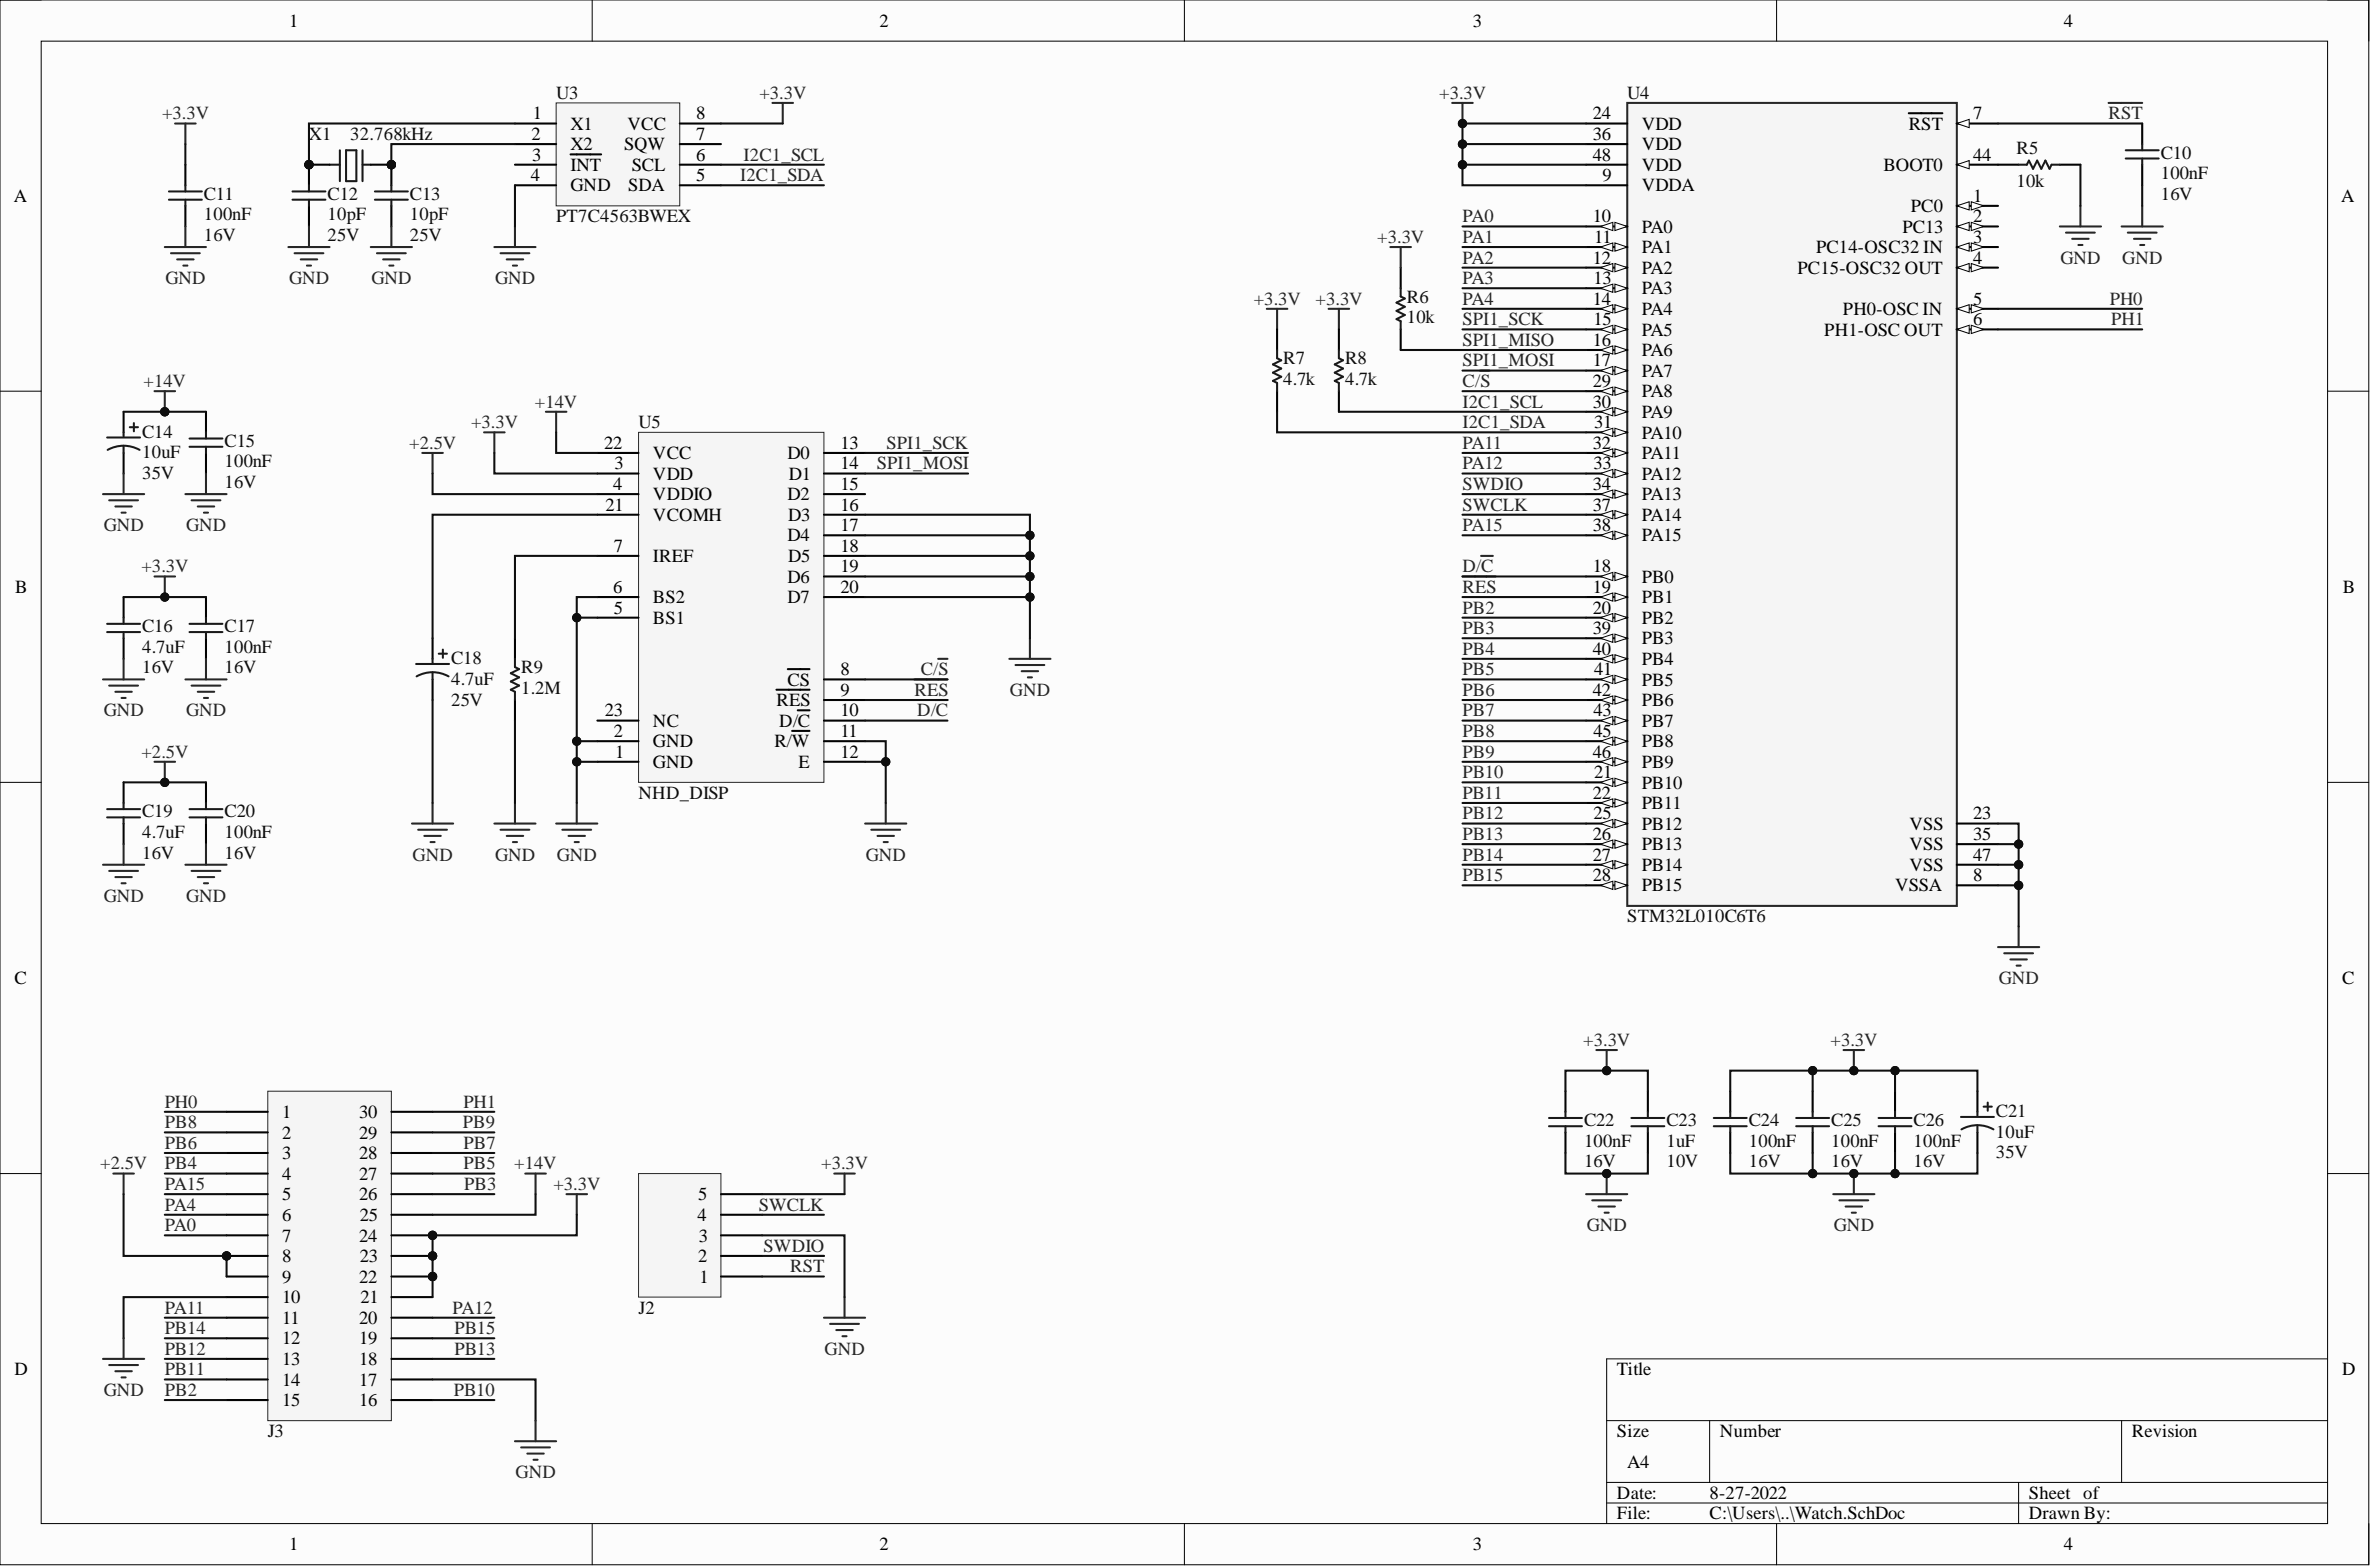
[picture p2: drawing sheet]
<svg xmlns="http://www.w3.org/2000/svg" width="292mm" height="193mm" viewBox="0 0 292 193" stroke-linecap="round" stroke-linejoin="round" font-family="sans-serif">
<defs><g id="words">
<g font-size="2.3">
<text x="35.6" y="3.3">1</text>
<text x="108.4" y="3.3">2</text>
<text x="181.4" y="3.3">3</text>
<text x="254.3" y="3.3">4</text>
<text x="65.5" y="17.2">2</text>
<text x="65.6" y="14.7">1</text>
<text x="70.3" y="16">X1</text>
<text x="77.3" y="16">VCC</text>
<text x="85.8" y="17.2">7</text>
<text x="85.8" y="14.7">8</text>
<text x="196.2" y="14.7">24</text>
<text x="196.2" y="17.2">36</text>
<text x="202.2" y="16">VDD</text>
<text x="235.2" y="16">RST</text>
<text x="243.1" y="14.7">7</text>
<text x="65.4" y="22.3">4</text>
<text x="65.6" y="19.8">3</text>
<text x="70.3" y="18.5">X2</text>
<text x="70.3" y="21">INT</text>
<text x="70.3" y="23.6">GND</text>
<text x="76.9" y="18.5">SQW</text>
<text x="77.4" y="23.6">SDA</text>
<text x="77.8" y="21">SCL</text>
<text x="85.8" y="22.3">5</text>
<text x="85.8" y="19.8">6</text>
<text x="196.2" y="19.8">48</text>
<text x="197.4" y="22.3">9</text>
<text x="202.2" y="18.5">VDD</text>
<text x="202.2" y="21">VDD</text>
<text x="202.2" y="23.6">VDDA</text>
<text x="232" y="21">BOOT0</text>
<text x="243.1" y="19.8">44</text>
<text x="1.7" y="24.8">A</text>
<text x="196.2" y="27.4">10</text>
<text x="196.4" y="29.9">11</text>
<text x="202.2" y="28.6">PA0</text>
<text x="234.4" y="28.6">PC13</text>
<text x="235.4" y="26.1">PC0</text>
<text x="243.1" y="24.8">1</text>
<text x="243.1" y="27.4">2</text>
<text x="243.1" y="29.9">3</text>
<text x="288.4" y="24.8">A</text>
<text x="196.2" y="32.5">12</text>
<text x="196.3" y="35">13</text>
<text x="202.2" y="31.2">PA1</text>
<text x="202.2" y="33.7">PA2</text>
<text x="221.5" y="33.7">PC15-OSC32 OUT</text>
<text x="223.7" y="31.2">PC14-OSC32 IN</text>
<text x="243.1" y="32.5">4</text>
<text x="196.2" y="37.5">14</text>
<text x="196.3" y="40.1">15</text>
<text x="202.2" y="36.3">PA3</text>
<text x="202.2" y="38.8">PA4</text>
<text x="202.2" y="41.3">PA5</text>
<text x="224.7" y="41.3">PH1-OSC OUT</text>
<text x="227" y="38.8">PH0-OSC IN</text>
<text x="243.1" y="37.5">5</text>
<text x="243.1" y="40.1">6</text>
<text x="196.2" y="42.6">16</text>
<text x="196.2" y="45.1">17</text>
<text x="196.2" y="47.7">29</text>
<text x="202.2" y="43.9">PA6</text>
<text x="202.2" y="46.4">PA7</text>
<text x="196.2" y="50.2">30</text>
<text x="196.4" y="52.7">31</text>
<text x="202.2" y="48.9">PA8</text>
<text x="202.2" y="51.5">PA9</text>
<text x="74.4" y="55.3">22</text>
<text x="75.7" y="57.8">3</text>
<text x="80.4" y="59.1">VDD</text>
<text x="80.4" y="56.5">VCC</text>
<text x="97" y="56.5">D0</text>
<text x="97.2" y="59.1">D1</text>
<text x="103.5" y="55.3">13</text>
<text x="103.5" y="57.8">14</text>
<text x="196.2" y="55.3">32</text>
<text x="196.3" y="57.8">33</text>
<text x="202.2" y="54">PA10</text>
<text x="202.2" y="56.5">PA11</text>
<text x="202.2" y="59.1">PA12</text>
<text x="74.6" y="62.9">21</text>
<text x="75.5" y="60.3">4</text>
<text x="80.4" y="61.6">VDDIO</text>
<text x="80.4" y="64.1">VCOMH</text>
<text x="97" y="61.6">D2</text>
<text x="97.1" y="64.1">D3</text>
<text x="103.5" y="60.3">15</text>
<text x="103.5" y="62.9">16</text>
<text x="103.5" y="65.4">17</text>
<text x="196.2" y="60.3">34</text>
<text x="196.2" y="62.9">37</text>
<text x="196.2" y="65.4">38</text>
<text x="202.2" y="61.6">PA13</text>
<text x="202.2" y="64.1">PA14</text>
<text x="75.6" y="67.9">7</text>
<text x="80.4" y="69.2">IREF</text>
<text x="97" y="66.7">D4</text>
<text x="97" y="71.8">D6</text>
<text x="97.1" y="69.2">D5</text>
<text x="103.5" y="67.9">18</text>
<text x="103.5" y="70.5">19</text>
<text x="196.2" y="70.5">18</text>
<text x="202.2" y="66.7">PA15</text>
<text x="202.2" y="71.8">PB0</text>
<text x="1.9" y="73">B</text>
<text x="75.5" y="73">6</text>
<text x="75.6" y="75.6">5</text>
<text x="80.4" y="76.8">BS1</text>
<text x="80.4" y="74.3">BS2</text>
<text x="97" y="74.3">D7</text>
<text x="103.5" y="73">20</text>
<text x="196.2" y="73">19</text>
<text x="196.2" y="75.6">20</text>
<text x="202.2" y="74.3">PB1</text>
<text x="202.2" y="76.8">PB2</text>
<text x="288.6" y="73">B</text>
<text x="103.5" y="83.2">8</text>
<text x="196.2" y="78.1">39</text>
<text x="196.2" y="80.6">40</text>
<text x="196.4" y="83.2">41</text>
<text x="202.2" y="79.4">PB3</text>
<text x="202.2" y="81.9">PB4</text>
<text x="74.5" y="88.2">23</text>
<text x="80.4" y="89.5">NC</text>
<text x="95.7" y="87">RES</text>
<text x="96" y="89.5">D/C</text>
<text x="97" y="84.4">CS</text>
<text x="103.5" y="85.7">9</text>
<text x="103.5" y="88.2">10</text>
<text x="196.2" y="85.7">42</text>
<text x="196.3" y="88.2">43</text>
<text x="202.2" y="84.4">PB5</text>
<text x="202.2" y="87">PB6</text>
<text x="202.2" y="89.5">PB7</text>
<text x="75.6" y="90.8">2</text>
<text x="75.8" y="93.3">1</text>
<text x="80.4" y="94.6">GND</text>
<text x="80.4" y="92">GND</text>
<text x="95.4" y="92">R/W</text>
<text x="98.4" y="94.6">E</text>
<text x="103.5" y="90.8">11</text>
<text x="103.5" y="93.3">12</text>
<text x="196.2" y="93.3">46</text>
<text x="196.3" y="90.8">45</text>
<text x="196.4" y="95.8">21</text>
<text x="202.2" y="92">PB8</text>
<text x="202.2" y="94.6">PB9</text>
<text x="196.2" y="98.4">22</text>
<text x="196.3" y="100.9">25</text>
<text x="202.2" y="97.1">PB10</text>
<text x="202.2" y="99.6">PB11</text>
<text x="243.1" y="100.9">23</text>
<text x="196.2" y="103.4">26</text>
<text x="196.2" y="106">27</text>
<text x="202.2" y="102.2">PB12</text>
<text x="202.2" y="104.7">PB13</text>
<text x="202.2" y="107.2">PB14</text>
<text x="235.2" y="102.2">VSS</text>
<text x="235.2" y="104.7">VSS</text>
<text x="235.2" y="107.2">VSS</text>
<text x="243.1" y="103.4">35</text>
<text x="243.1" y="106">47</text>
<text x="196.2" y="108.5">28</text>
<text x="202.2" y="109.8">PB15</text>
<text x="233.5" y="109.8">VSSA</text>
<text x="243.1" y="108.5">8</text>
<text x="1.8" y="121.2">C</text>
<text x="288.5" y="121.2">C</text>
<text x="34.8" y="137.7">1</text>
<text x="44.2" y="137.7">30</text>
<text x="34.8" y="140.2">2</text>
<text x="34.8" y="142.7">3</text>
<text x="44.2" y="142.7">28</text>
<text x="44.2" y="140.2">29</text>
<text x="34.8" y="145.3">4</text>
<text x="34.8" y="147.8">5</text>
<text x="44.2" y="147.8">26</text>
<text x="44.2" y="145.3">27</text>
<text x="86" y="147.8">5</text>
<text x="34.8" y="150.4">6</text>
<text x="34.8" y="152.9">7</text>
<text x="34.8" y="155.4">8</text>
<text x="44.2" y="152.9">24</text>
<text x="44.3" y="155.4">23</text>
<text x="44.3" y="150.4">25</text>
<text x="85.9" y="150.4">4</text>
<text x="86" y="155.4">2</text>
<text x="86.1" y="152.9">3</text>
<text x="34.8" y="158">9</text>
<text x="34.8" y="160.5">10</text>
<text x="44.2" y="158">22</text>
<text x="44.4" y="160.5">21</text>
<text x="86.2" y="158">1</text>
<text x="34.8" y="163">11</text>
<text x="34.8" y="165.6">12</text>
<text x="44.2" y="165.6">19</text>
<text x="44.2" y="163">20</text>
<text x="1.8" y="169.4">D</text>
<text x="34.8" y="168.1">13</text>
<text x="34.8" y="170.6">14</text>
<text x="34.8" y="173.2">15</text>
<text x="44.2" y="173.2">16</text>
<text x="44.2" y="170.6">17</text>
<text x="44.2" y="168.1">18</text>
<text x="199.2" y="169.4">Title</text>
<text x="288.5" y="169.4">D</text>
<text x="199.2" y="177">Size</text>
<text x="211.9" y="177">Number</text>
<text x="262.6" y="177">Revision</text>
<text x="199.2" y="184.6">Date:</text>
<text x="200.5" y="180.8">A4</text>
<text x="210.6" y="184.6">8-27-2022</text>
<text x="250" y="184.6">Sheet of</text>
<text x="35.6" y="190.9">1</text>
<text x="108.4" y="190.9">2</text>
<text x="181.4" y="190.9">3</text>
<text x="199.2" y="187.1">File:</text>
<text x="210.6" y="187.1">C:\Users\..\Watch.SchDoc</text>
<text x="250" y="187.1">Drawn By:</text>
<text x="254.3" y="190.9">4</text>
</g>
<g font-size="2.3" fill="#262626">
<text x="20" y="14.7">+3.3V</text>
<text x="93.6" y="12.2">+3.3V</text>
<text x="177.3" y="12.2">+3.3V</text>
<text x="259.8" y="14.7">RST</text>
<text x="91.2" y="22.3">I2C1_SDA</text>
<text x="91.6" y="19.8">I2C1_SCL</text>
<text x="169.7" y="29.9">+3.3V</text>
<text x="180.2" y="27.4">PA0</text>
<text x="180.2" y="29.9">PA1</text>
<text x="20.4" y="35">GND</text>
<text x="35.6" y="35">GND</text>
<text x="45.8" y="35">GND</text>
<text x="61" y="35">GND</text>
<text x="180.2" y="32.5">PA2</text>
<text x="180.2" y="35">PA3</text>
<text x="253.8" y="32.5">GND</text>
<text x="261.5" y="32.5">GND</text>
<text x="154.5" y="37.5">+3.3V</text>
<text x="162.1" y="37.5">+3.3V</text>
<text x="180.2" y="40.1">SPI1_SCK</text>
<text x="180.2" y="37.5">PA4</text>
<text x="259.9" y="37.5">PH0</text>
<text x="260.1" y="40.1">PH1</text>
<text x="17.7" y="47.7">+14V</text>
<text x="180.2" y="45.1">SPI1_MOSI</text>
<text x="180.2" y="47.7">C/S</text>
<text x="180.2" y="42.6">SPI1_MISO</text>
<text x="58" y="52.7">+3.3V</text>
<text x="65.9" y="50.2">+14V</text>
<text x="180.2" y="52.7">I2C1_SDA</text>
<text x="180.2" y="50.2">I2C1_SCL</text>
<text x="50.4" y="55.3">+2.5V</text>
<text x="108" y="57.8">SPI1_MOSI</text>
<text x="109.2" y="55.3">SPI1_SCK</text>
<text x="180.2" y="55.3">PA11</text>
<text x="180.2" y="57.8">PA12</text>
<text x="12.8" y="65.4">GND</text>
<text x="22.9" y="65.4">GND</text>
<text x="180.2" y="60.3">SWDIO</text>
<text x="180.2" y="62.9">SWCLK</text>
<text x="180.2" y="65.4">PA15</text>
<text x="17.4" y="70.5">+3.3V</text>
<text x="180.2" y="70.5">D/C</text>
<text x="180.2" y="73">RES</text>
<text x="180.2" y="75.6">PB2</text>
<text x="113.4" y="83.2">C/S</text>
<text x="180.2" y="78.1">PB3</text>
<text x="180.2" y="80.6">PB4</text>
<text x="180.2" y="83.2">PB5</text>
<text x="12.8" y="88.2">GND</text>
<text x="22.9" y="88.2">GND</text>
<text x="112.7" y="85.7">RES</text>
<text x="113" y="88.2">D/C</text>
<text x="124.4" y="85.7">GND</text>
<text x="180.2" y="85.7">PB6</text>
<text x="180.2" y="88.2">PB7</text>
<text x="17.4" y="93.3">+2.5V</text>
<text x="180.2" y="90.8">PB8</text>
<text x="180.2" y="93.3">PB9</text>
<text x="180.2" y="95.8">PB10</text>
<text x="180.2" y="98.4">PB11</text>
<text x="180.2" y="100.9">PB12</text>
<text x="50.8" y="106">GND</text>
<text x="61" y="106">GND</text>
<text x="68.6" y="106">GND</text>
<text x="106.7" y="106">GND</text>
<text x="180.2" y="103.4">PB13</text>
<text x="180.2" y="106">PB14</text>
<text x="12.8" y="111.1">GND</text>
<text x="22.9" y="111.1">GND</text>
<text x="180.2" y="108.5">PB15</text>
<text x="246.2" y="121.2">GND</text>
<text x="195.1" y="128.8">+3.3V</text>
<text x="225.5" y="128.8">+3.3V</text>
<text x="20.3" y="136.4">PH0</text>
<text x="57.1" y="136.4">PH1</text>
<text x="20.3" y="138.9">PB8</text>
<text x="20.3" y="141.5">PB6</text>
<text x="57" y="138.9">PB9</text>
<text x="57.1" y="141.5">PB7</text>
<text x="12.3" y="144">+2.5V</text>
<text x="20.3" y="144">PB4</text>
<text x="20.3" y="146.5">PA15</text>
<text x="20.3" y="149.1">PA4</text>
<text x="57.1" y="144">PB5</text>
<text x="57.2" y="146.5">PB3</text>
<text x="63.4" y="144">+14V</text>
<text x="68.2" y="146.5">+3.3V</text>
<text x="93.5" y="149.1">SWCLK</text>
<text x="101.2" y="144">+3.3V</text>
<text x="20.3" y="151.6">PA0</text>
<text x="94.1" y="154.2">SWDIO</text>
<text x="195.5" y="151.6">GND</text>
<text x="225.9" y="151.6">GND</text>
<text x="20.3" y="161.8">PA11</text>
<text x="55.7" y="161.8">PA12</text>
<text x="97.4" y="156.7">RST</text>
<text x="20.3" y="166.8">PB12</text>
<text x="20.3" y="164.3">PB14</text>
<text x="56" y="166.8">PB13</text>
<text x="56" y="164.3">PB15</text>
<text x="101.6" y="166.8">GND</text>
<text x="12.8" y="171.9">GND</text>
<text x="20.3" y="171.9">PB2</text>
<text x="20.3" y="169.4">PB11</text>
<text x="55.9" y="171.9">PB10</text>
<text x="63.5" y="182">GND</text>
</g>
<g font-size="2.3" fill="#0e0e0e">
<text x="38.1" y="17.2">X1</text>
<text x="43.1" y="17.2">32.768kHz</text>
<text x="68.5" y="12.2">U3</text>
<text x="200.5" y="12.2">U4</text>
<text x="248.4" y="23.1">10k</text>
<text x="248.4" y="19">R5</text>
<text x="266.2" y="22.1">100nF</text>
<text x="266.2" y="19.5">C10</text>
<text x="25.1" y="27.1">100nF</text>
<text x="25.1" y="29.7">16V</text>
<text x="25.1" y="24.6">C11</text>
<text x="40.3" y="27.1">10pF</text>
<text x="40.3" y="29.7">25V</text>
<text x="40.3" y="24.6">C12</text>
<text x="50.5" y="27.1">10pF</text>
<text x="50.5" y="29.7">25V</text>
<text x="50.5" y="24.6">C13</text>
<text x="68.5" y="27.4">PT7C4563BWEX</text>
<text x="266.2" y="24.6">16V</text>
<text x="173.3" y="39.8">10k</text>
<text x="173.3" y="37.3">R6</text>
<text x="158.1" y="47.4">4.7k</text>
<text x="158.1" y="44.9">R7</text>
<text x="165.7" y="47.4">4.7k</text>
<text x="165.7" y="44.9">R8</text>
<text x="17.5" y="53.9">C14</text>
<text x="78.7" y="52.7">U5</text>
<text x="17.5" y="56.5">10uF</text>
<text x="17.5" y="59">35V</text>
<text x="27.7" y="57.6">100nF</text>
<text x="27.7" y="55">C15</text>
<text x="27.7" y="60.1">16V</text>
<text x="17.5" y="77.8">C16</text>
<text x="27.7" y="77.8">C17</text>
<text x="17.5" y="80.4">4.7uF</text>
<text x="17.5" y="82.9">16V</text>
<text x="27.7" y="80.4">100nF</text>
<text x="27.7" y="82.9">16V</text>
<text x="55.6" y="81.8">C18</text>
<text x="64.2" y="82.9">R9</text>
<text x="55.6" y="84.3">4.7uF</text>
<text x="55.6" y="86.9">25V</text>
<text x="64.2" y="85.4">1.2M</text>
<text x="17.5" y="100.7">C19</text>
<text x="27.7" y="100.7">C20</text>
<text x="78.7" y="98.4">NHD_DISP</text>
<text x="17.5" y="103.2">4.7uF</text>
<text x="17.5" y="105.7">16V</text>
<text x="27.7" y="103.2">100nF</text>
<text x="27.7" y="105.7">16V</text>
<text x="200.5" y="113.6">STM32L010C6T6</text>
<text x="245.9" y="137.6">C21</text>
<text x="195.1" y="141.2">100nF</text>
<text x="195.1" y="143.8">16V</text>
<text x="195.1" y="138.7">C22</text>
<text x="205.3" y="141.2">1uF</text>
<text x="205.3" y="143.8">10V</text>
<text x="205.3" y="138.7">C23</text>
<text x="215.4" y="141.2">100nF</text>
<text x="215.4" y="143.8">16V</text>
<text x="215.4" y="138.7">C24</text>
<text x="225.6" y="141.2">100nF</text>
<text x="225.6" y="143.8">16V</text>
<text x="225.6" y="138.7">C25</text>
<text x="235.7" y="141.2">100nF</text>
<text x="235.7" y="143.8">16V</text>
<text x="235.7" y="138.7">C26</text>
<text x="245.9" y="140.1">10uF</text>
<text x="245.9" y="142.7">35V</text>
<text x="78.7" y="161.8">J2</text>
<text x="33" y="177">J3</text>
</g>
</g></defs>
<path d="M0 0h291.8v192.7h-291.8z" fill-rule="evenodd" fill="#fcfcfc"/>
<path d="M0 0h291.8v192.7h-291.8z" fill="none" stroke="#000" stroke-width=".12"/>
<path d="M5.1 5.1h281.7v182.5h-281.7z" fill-rule="evenodd" fill="#fcfcfc"/>
<g fill="none" stroke="#000" stroke-width=".12">
<path d="M0 0h5.1M73 0v5.1M145.9 0v5.1M218.9 0v5.1M286.8 0h5v5.1M5.1 5.1h281.7v182.5h-281.7zM0 48.2h5.1M286.8 48.2h5M0 96.3h5.1M286.8 96.3h5M0 144.5h5.1M286.8 144.5h5"/>
<path d="M197.9 174.9h88.9M210.6 174.9v7.7M261.4 174.9v7.7M286.8 167.3h-88.9v20.3M73 187.6v5.1M145.9 187.6v5.1M197.9 182.6h88.9M197.9 185.1h88.9M218.9 187.6v5.1M248.7 182.6v5M291.8 187.6v5.1"/>
</g>
<path d="M78.7 53.2h22.8v43.1h-22.8z" fill-rule="evenodd" fill="#f5f5f5"/>
<path d="M78.7 53.2h22.8v43.1h-22.8z" fill="none" stroke="#262626" stroke-width=".12"/>
<g fill="none" stroke="#000" stroke-width=".25">
<path d="M73.6 58.3h5.1M73.6 55.8h5.1M101.5 58.3h5.1M101.5 55.8h5.1M73.6 60.8h5.1M73.6 76.1h5.1M73.6 73.5h5.1M73.6 68.5h5.1M73.6 63.4h5.1M101.5 60.8h5.1M101.5 73.5h5.1M101.5 68.5h5.1"/>
<path d="M101.5 63.4h5.1M101.5 65.9h5.1M101.5 71h5.1M73.6 93.8h5.1M73.6 91.3h5.1M73.6 88.7h5.1M95.7 84.9h4M97.1 82.4h2.6M97.6 90h2.1M98.3 87.5h1.4M101.5 93.8h5.1M101.5 91.3h5.1"/>
<path d="M101.5 83.7h5.1M101.5 86.2h5.1M101.5 88.7h5.1"/>
</g>
<path d="M178.9 12.7h2.5M180.2 12.7v2.5M126.9 78.6v2.5M71.1 98.9v2.5M124.3 81.1h5.1M125.1 81.9h3.6M125.9 82.7h2M126.6 83.4h.5M68.5 101.4h5.1M69.3 102.2h3.5M70 102.9h2.1M70.8 103.7h.5" fill="none" stroke="#262626" stroke-width=".25"/>
<circle cx="180.2" cy="15.2" r=".51" fill="#0e0e0e"/>
<circle cx="180.2" cy="15.2" r=".51" fill="none" stroke="#0e0e0e" stroke-width=".12"/>
<g fill="none" stroke="#262626" stroke-width=".25">
<path d="M259.8 12.7h4.1M253.8 27.9h5M254.5 28.6h3.6M255.3 29.4h2M256 30.2h.6M256.3 25.4v2.5M52 55.8h2.6M53.3 55.8v2.5M59.6 53.2h2.6M60.9 53.2v2.6M67.2 50.7h2.6M68.5 50.7v2.5"/>
<path d="M182.3 45.6h1.2M180.2 71h4.1M182.5 68.5h1.4M109.1 98.9v2.5M112.7 83.7h4M115.3 86.2h1.4M115.6 81.1h1.1M106.6 101.4h5.1M107.3 102.2h3.6M108.1 102.9h2M108.9 103.7h.5M246.2 116.6h5"/>
<path d="M246.9 117.4h3.6M247.7 118.2h2M248.4 118.9h.5M248.7 114.1v2.5"/>
</g>
<path d="M246.2 20.3h2.5M253.8 20.3h2.5" fill="none" stroke="#000" stroke-width=".25"/>
<path d="M248.7 20.3h1l.3-.5 .5 1 .5-1 .5 1 .5-1 .5 1 .2-.5h1.1" fill="none" stroke="#1c1c1c" stroke-width=".25"/>
<path d="M78.7 144.5h10.1v15.2h-10.1z" fill-rule="evenodd" fill="#f5f5f5"/>
<path d="M78.7 144.5h10.1v15.2h-10.1z" fill="none" stroke="#262626" stroke-width=".12"/>
<path d="M63.4 78.6v2.5M63.4 86.2v2.5M88.8 157.2h5.1M88.8 154.7h5.1M88.8 152.1h5.1M88.8 149.6h5.1M88.8 147.1h5.1" fill="none" stroke="#000" stroke-width=".25"/>
<g fill="none" stroke="#262626" stroke-width=".25">
<path d="M19 48.2h2.6M20.3 48.2v2.5M63.4 98.9v2.5M60.9 101.4h5.1M61.7 102.2h3.5M62.4 102.9h2.1M63.2 103.7h.5M97.4 154.7h4.1M102.8 144.5h2.5M104 144.5v2.6M104 159.7v2.6M101.5 162.3h5.1"/>
<path d="M102.3 163h3.5M103 163.8h2.1M103.8 164.6h.5"/>
</g>
<path d="M63.4 81.1v1l.5 .3-1 .5 1 .5-1 .5 1 .5-1 .5 .5 .3v1" fill="none" stroke="#1c1c1c" stroke-width=".25"/>
<circle cx="20.3" cy="50.7" r=".51" fill="#0e0e0e"/>
<circle cx="20.3" cy="50.7" r=".51" fill="none" stroke="#0e0e0e" stroke-width=".12"/>
<path d="M15.2 50.7v2.5M15.2 55.8v2.5M25.4 50.7v2.5M25.4 55.8v2.5" fill="none" stroke="#000" stroke-width=".25"/>
<path d="M13.2 53.9h4.1M13.3 55.4a4 4 0 0 1 3.9 0M15.2 53.2v.5M15.2 55v.8M16 52.6h1M16.5 52.1v1M23.3 54h4.1M23.3 55h4.1M25.4 53.2v.8M25.4 55v.8" fill="none" stroke="#1c1c1c" stroke-width=".25"/>
<path d="M15.2 58.3v2.5M25.4 58.3v2.5M12.7 60.8h5.1M13.4 61.6h3.6M14.2 62.4h2M15 63.1h.5M19 71h2.6M20.3 71v2.5M22.8 60.8h5.1M23.6 61.6h3.6M24.4 62.4h2M25.1 63.1h.5" fill="none" stroke="#262626" stroke-width=".25"/>
<circle cx="20.3" cy="73.5" r=".51" fill="#0e0e0e"/>
<circle cx="20.3" cy="73.5" r=".51" fill="none" stroke="#0e0e0e" stroke-width=".12"/>
<path d="M15.2 73.5v2.6M15.2 78.6v2.5M25.4 73.5v2.6M25.4 78.6v2.5" fill="none" stroke="#000" stroke-width=".25"/>
<path d="M13.2 76.8h4.1M13.2 77.8h4.1M15.2 76.1v.7M15.2 77.8v.8M23.3 76.8h4.1M23.3 77.8h4.1M25.4 76.1v.7M25.4 77.8v.8" fill="none" stroke="#1c1c1c" stroke-width=".25"/>
<path d="M12.7 83.7h5.1M13.4 84.4h3.6M14.2 85.2h2M15 86h.5M15.2 81.1v2.6M19 93.8h2.6M20.3 93.8v2.5M22.8 83.7h5.1M23.6 84.4h3.6M24.4 85.2h2M25.1 86h.5M25.4 81.1v2.6" fill="none" stroke="#262626" stroke-width=".25"/>
<circle cx="20.3" cy="96.3" r=".51" fill="#0e0e0e"/>
<circle cx="20.3" cy="96.3" r=".51" fill="none" stroke="#0e0e0e" stroke-width=".12"/>
<g fill="none" stroke="#000" stroke-width=".25">
<path d="M263.9 15.2v2.5M263.9 20.3v2.5M53.3 78.6v2.5M15.2 96.3v2.6M25.4 96.3v2.6M53.3 83.7v2.5M15.2 101.4v2.6M25.4 101.4v2.6M213.2 134.4v2.5M213.2 139.4v2.6M223.3 134.4v2.5M223.3 139.4v2.6"/>
<path d="M233.5 134.4v2.5M233.5 139.4v2.6M243.6 134.4v2.5M243.6 139.4v2.6"/>
</g>
<g fill="none" stroke="#1c1c1c" stroke-width=".25">
<path d="M261.9 18.5h4M261.9 19.5h4M263.9 17.7v.8M263.9 19.5v.8M54.6 80v1M13.2 99.6h4.1M15.2 98.9v.7M23.3 99.6h4.1M25.4 98.9v.7M51.3 81.8h4M51.3 83.3a4 4 0 0 1 4 0M53.3 81.1v.5"/>
<path d="M53.3 82.9v.8M54.1 80.5h1M13.2 100.7h4.1M15.2 100.7v.7M23.3 100.7h4.1M25.4 100.7v.7M211.1 137.7h4.1M211.1 138.7h4.1M213.2 136.9v.8M213.2 138.7v.7M221.3 137.7h4M221.3 138.7h4"/>
<path d="M223.3 136.9v.8M223.3 138.7v.7M231.4 137.7h4.1M231.4 138.7h4.1M233.5 136.9v.8M233.5 138.7v.7M241.6 137.5h4M241.6 139.1a4 4 0 0 1 4 0M243.6 136.9v.5M243.6 138.7v.7M244.4 136.3h1M244.9 135.8v1"/>
</g>
<g fill="none" stroke="#262626" stroke-width=".25">
<path d="M261.4 27.9h5.1M262.1 28.6h3.6M262.9 29.4h2M263.7 30.2h.5M263.9 25.4v2.5M53.3 98.9v2.5M12.7 106.5h5.1M13.4 107.2h3.6M14.2 108h2M15 108.8h.5M15.2 104v2.5M22.8 106.5h5.1"/>
<path d="M23.6 107.2h3.6M24.4 108h2M25.1 108.8h.5M25.4 104v2.5M50.8 101.4h5M51.5 102.2h3.6M52.3 102.9h2M53 103.7h.5M227.1 129.3h2.6M228.4 129.3v2.5"/>
</g>
<circle cx="228.4" cy="131.8" r=".51" fill="#0e0e0e"/>
<circle cx="228.4" cy="131.8" r=".51" fill="none" stroke="#0e0e0e" stroke-width=".12"/>
<path d="M225.8 147.1h5.1M226.6 147.8h3.6M227.4 148.6h2M228.1 149.3h.5M228.4 144.5v2.6" fill="none" stroke="#262626" stroke-width=".25"/>
<circle cx="228.4" cy="144.5" r=".51" fill="#0e0e0e"/>
<circle cx="228.4" cy="144.5" r=".51" fill="none" stroke="#0e0e0e" stroke-width=".12"/>
<path d="M196.7 129.3h2.5M197.9 129.3v2.5" fill="none" stroke="#262626" stroke-width=".25"/>
<circle cx="197.9" cy="131.8" r=".51" fill="#0e0e0e"/>
<circle cx="197.9" cy="131.8" r=".51" fill="none" stroke="#0e0e0e" stroke-width=".12"/>
<path d="M192.9 134.4v2.5M192.9 139.4v2.6M203 134.4v2.5M203 139.4v2.6" fill="none" stroke="#000" stroke-width=".25"/>
<path d="M190.8 137.7h4.1M190.8 138.7h4.1M192.9 136.9v.8M192.9 138.7v.7M201 137.7h4M201 138.7h4M203 136.9v.8M203 138.7v.7" fill="none" stroke="#1c1c1c" stroke-width=".25"/>
<path d="M195.4 147.1h5.1M196.2 147.8h3.5M196.9 148.6h2.1M197.7 149.3h.5M197.9 144.5v2.6" fill="none" stroke="#262626" stroke-width=".25"/>
<circle cx="197.9" cy="144.5" r=".51" fill="#0e0e0e"/>
<circle cx="197.9" cy="144.5" r=".51" fill="none" stroke="#0e0e0e" stroke-width=".12"/>
<path d="M95.2 12.7h2.5M96.4 12.7v2.5M60.9 30.4h5.1M61.7 31.2h3.5M62.4 31.9h2.1M63.2 32.7h.5M63.4 27.9v2.5M156.1 38h2.5M157.3 38v2.6M163.7 38h2.5M164.9 38v2.6" fill="none" stroke="#262626" stroke-width=".25"/>
<path d="M157.3 40.6v2.5M157.3 48.2v2.5" fill="none" stroke="#000" stroke-width=".25"/>
<path d="M157.3 43.1v1l.5 .3-1 .5 1 .5-1 .5 1 .5-1 .5 .5 .3v1" fill="none" stroke="#1c1c1c" stroke-width=".25"/>
<path d="M68.5 12.7h15.2v12.7h-15.2z" fill-rule="evenodd" fill="#f5f5f5"/>
<path d="M68.5 12.7h15.2v12.7h-15.2z" fill="none" stroke="#262626" stroke-width=".12"/>
<g fill="none" stroke="#000" stroke-width=".25">
<path d="M63.4 15.2h5.1M63.4 17.7h5.1M70.3 19h3.8M83.7 15.2h5.1M83.7 17.7h5.1M22.8 20.3v2.5M22.8 25.4v2.5M63.4 20.3h5.1M63.4 22.8h5.1M83.7 20.3h5.1M83.7 22.8h5.1M164.9 40.6v2.5"/>
<path d="M164.9 48.2v2.5"/>
</g>
<path d="M20.8 23.6h4.1M20.8 24.6h4.1M22.8 22.8v.8M22.8 24.6v.8M164.9 43.1v1l.6 .3-1.1 .5 1.1 .5-1.1 .5 1.1 .5-1.1 .5 .5 .3v1" fill="none" stroke="#1c1c1c" stroke-width=".25"/>
<path d="M21.6 15.2h2.5M22.8 15.2v2.5M20.3 30.4h5.1M21.1 31.2h3.5M21.8 31.9h2.1M22.6 32.7h.5M22.8 27.9v2.5" fill="none" stroke="#262626" stroke-width=".25"/>
<circle cx="48.2" cy="20.3" r=".51" fill="#0e0e0e"/>
<circle cx="48.2" cy="20.3" r=".51" fill="none" stroke="#0e0e0e" stroke-width=".12"/>
<circle cx="38.1" cy="20.3" r=".51" fill="#0e0e0e"/>
<circle cx="38.1" cy="20.3" r=".51" fill="none" stroke="#0e0e0e" stroke-width=".12"/>
<path d="M41.9 18.5v3.8M42.6 18.5h1.3v3.8h-1.3zM44.7 18.5v3.8M40.6 20.3h1.3M44.7 20.3h1" fill="none" stroke="#1c1c1c" stroke-width=".25"/>
<path d="M45.7 20.3h2.5" fill="none" stroke="#000" stroke-width=".25"/>
<circle cx="48.2" cy="20.3" r=".51" fill="#0e0e0e"/>
<circle cx="48.2" cy="20.3" r=".51" fill="none" stroke="#0e0e0e" stroke-width=".12"/>
<path d="M38.1 20.3h2.5" fill="none" stroke="#000" stroke-width=".25"/>
<circle cx="38.1" cy="20.3" r=".51" fill="#0e0e0e"/>
<circle cx="38.1" cy="20.3" r=".51" fill="none" stroke="#0e0e0e" stroke-width=".12"/>
<circle cx="48.2" cy="20.3" r=".51" fill="#0e0e0e"/>
<circle cx="48.2" cy="20.3" r=".51" fill="none" stroke="#0e0e0e" stroke-width=".12"/>
<path d="M48.2 20.3v2.5M48.2 25.4v2.5" fill="none" stroke="#000" stroke-width=".25"/>
<circle cx="48.2" cy="20.3" r=".51" fill="#0e0e0e"/>
<circle cx="48.2" cy="20.3" r=".51" fill="none" stroke="#0e0e0e" stroke-width=".12"/>
<path d="M46.2 23.6h4M46.2 24.6h4M48.2 22.8v.8M48.2 24.6v.8" fill="none" stroke="#1c1c1c" stroke-width=".25"/>
<circle cx="38.1" cy="20.3" r=".51" fill="#0e0e0e"/>
<circle cx="38.1" cy="20.3" r=".51" fill="none" stroke="#0e0e0e" stroke-width=".12"/>
<path d="M38.1 20.3v2.5M38.1 25.4v2.5" fill="none" stroke="#000" stroke-width=".25"/>
<circle cx="38.1" cy="20.3" r=".51" fill="#0e0e0e"/>
<circle cx="38.1" cy="20.3" r=".51" fill="none" stroke="#0e0e0e" stroke-width=".12"/>
<path d="M36 23.6h4.1M36 24.6h4.1M38.1 22.8v.8M38.1 24.6v.8" fill="none" stroke="#1c1c1c" stroke-width=".25"/>
<path d="M35.5 30.4h5.1M36.3 31.2h3.5M37 31.9h2.1M37.8 32.7h.5M38.1 27.9v2.5M45.7 30.4h5.1M46.4 31.2h3.6M47.2 31.9h2M48 32.7h.5M48.2 27.9v2.5" fill="none" stroke="#262626" stroke-width=".25"/>
<circle cx="27.9" cy="154.7" r=".51" fill="#0e0e0e"/>
<circle cx="27.9" cy="154.7" r=".51" fill="none" stroke="#0e0e0e" stroke-width=".12"/>
<circle cx="53.3" cy="157.2" r=".51" fill="#0e0e0e"/>
<circle cx="53.3" cy="157.2" r=".51" fill="none" stroke="#0e0e0e" stroke-width=".12"/>
<circle cx="53.3" cy="154.7" r=".51" fill="#0e0e0e"/>
<circle cx="53.3" cy="154.7" r=".51" fill="none" stroke="#0e0e0e" stroke-width=".12"/>
<circle cx="53.3" cy="152.1" r=".51" fill="#0e0e0e"/>
<circle cx="53.3" cy="152.1" r=".51" fill="none" stroke="#0e0e0e" stroke-width=".12"/>
<path d="M33 134.4h15.2v40.5h-15.2z" fill-rule="evenodd" fill="#f5f5f5"/>
<path d="M33 134.4h15.2v40.5h-15.2z" fill="none" stroke="#262626" stroke-width=".12"/>
<path d="M27.9 136.9h5.1M27.9 139.4h5.1M27.9 142h5.1M27.9 144.5h5.1M27.9 147.1h5.1M27.9 149.6h5.1M27.9 152.1h5.1M27.9 154.7h5.1" fill="none" stroke="#000" stroke-width=".25"/>
<circle cx="27.9" cy="154.7" r=".51" fill="#0e0e0e"/>
<circle cx="27.9" cy="154.7" r=".51" fill="none" stroke="#0e0e0e" stroke-width=".12"/>
<g fill="none" stroke="#000" stroke-width=".25">
<path d="M27.9 157.2h5.1M27.9 159.7h5.1M48.2 157.2h5.1M48.2 159.7h5.1M27.9 162.3h5.1M27.9 164.8h5.1M27.9 167.3h5.1M27.9 169.9h5.1M27.9 172.4h5.1M48.2 162.3h5.1M48.2 164.8h5.1M48.2 167.3h5.1"/>
<path d="M48.2 169.9h5.1M48.2 172.4h5.1"/>
</g>
<circle cx="53.3" cy="157.2" r=".51" fill="#0e0e0e"/>
<circle cx="53.3" cy="157.2" r=".51" fill="none" stroke="#0e0e0e" stroke-width=".12"/>
<path d="M48.2 154.7h5.1" fill="none" stroke="#000" stroke-width=".25"/>
<circle cx="53.3" cy="154.7" r=".51" fill="#0e0e0e"/>
<circle cx="53.3" cy="154.7" r=".51" fill="none" stroke="#0e0e0e" stroke-width=".12"/>
<path d="M48.2 152.1h5.1" fill="none" stroke="#000" stroke-width=".25"/>
<circle cx="53.3" cy="152.1" r=".51" fill="#0e0e0e"/>
<circle cx="53.3" cy="152.1" r=".51" fill="none" stroke="#0e0e0e" stroke-width=".12"/>
<path d="M172.6 33v2.5M172.6 40.6v2.5M48.2 139.4h5.1M48.2 136.9h5.1M48.2 149.6h5.1M48.2 147.1h5.1M48.2 144.5h5.1M48.2 142h5.1" fill="none" stroke="#000" stroke-width=".25"/>
<path d="M172.6 35.5v1l.5 .3-1 .5 1 .5-1 .5 1 .5-1 .5 .5 .3v1" fill="none" stroke="#1c1c1c" stroke-width=".25"/>
<path d="M171.3 30.4h2.5M172.6 30.4v2.6" fill="none" stroke="#262626" stroke-width=".25"/>
<path d="M200.5 12.7h40.6v98.9h-40.6z" fill-rule="evenodd" fill="#f5f5f5"/>
<path d="M200.5 12.7h40.6v98.9h-40.6z" fill="none" stroke="#262626" stroke-width=".25"/>
<path d="M195.4 15.2h5.1M195.4 17.7h5.1M195.4 20.3h5.1M195.4 22.8h5.1M241.1 25.4h5.1" fill="none" stroke="#000" stroke-width=".25"/>
<path d="M241.1 25.4l1.5-.6v1.1z" fill="#fbfbfb"/>
<path d="M241.1 25.4l1.5-.6v1.1z" fill="none" stroke="#000" stroke-width=".12"/>
<path d="M242.9 24.8l1.5 .6-1.5 .5z" fill="#fbfbfb"/>
<path d="M242.9 24.8l1.5 .6-1.5 .5z" fill="none" stroke="#000" stroke-width=".12"/>
<path d="M241.1 27.9h5.1" fill="none" stroke="#000" stroke-width=".25"/>
<path d="M241.1 27.9l1.5-.5v1z" fill="#fbfbfb"/>
<path d="M241.1 27.9l1.5-.5v1z" fill="none" stroke="#000" stroke-width=".12"/>
<path d="M242.9 27.4l1.5 .5-1.5 .5z" fill="#fbfbfb"/>
<path d="M242.9 27.4l1.5 .5-1.5 .5z" fill="none" stroke="#000" stroke-width=".12"/>
<path d="M241.1 30.4h5.1" fill="none" stroke="#000" stroke-width=".25"/>
<path d="M241.1 30.4l1.5-.5v1z" fill="#fbfbfb"/>
<path d="M241.1 30.4l1.5-.5v1z" fill="none" stroke="#000" stroke-width=".12"/>
<path d="M242.9 29.9l1.5 .5-1.5 .5z" fill="#fbfbfb"/>
<path d="M242.9 29.9l1.5 .5-1.5 .5z" fill="none" stroke="#000" stroke-width=".12"/>
<path d="M241.1 33h5.1" fill="none" stroke="#000" stroke-width=".25"/>
<path d="M241.1 33l1.5-.5v1z" fill="#fbfbfb"/>
<path d="M241.1 33l1.5-.5v1z" fill="none" stroke="#000" stroke-width=".12"/>
<path d="M242.9 32.5l1.5 .5-1.5 .5z" fill="#fbfbfb"/>
<path d="M242.9 32.5l1.5 .5-1.5 .5z" fill="none" stroke="#000" stroke-width=".12"/>
<path d="M241.1 38h5.1" fill="none" stroke="#000" stroke-width=".25"/>
<path d="M241.1 38l1.5-.5v1z" fill="#fbfbfb"/>
<path d="M241.1 38l1.5-.5v1z" fill="none" stroke="#000" stroke-width=".12"/>
<path d="M242.9 37.5l1.5 .5-1.5 .5z" fill="#fbfbfb"/>
<path d="M242.9 37.5l1.5 .5-1.5 .5z" fill="none" stroke="#000" stroke-width=".12"/>
<path d="M241.1 40.6h5.1" fill="none" stroke="#000" stroke-width=".25"/>
<path d="M241.1 40.6l1.5-.5v1z" fill="#fbfbfb"/>
<path d="M241.1 40.6l1.5-.5v1z" fill="none" stroke="#000" stroke-width=".12"/>
<path d="M242.9 40.1l1.5 .5-1.5 .5z" fill="#fbfbfb"/>
<path d="M242.9 40.1l1.5 .5-1.5 .5z" fill="none" stroke="#000" stroke-width=".12"/>
<path d="M195.4 27.9h5.1" fill="none" stroke="#000" stroke-width=".25"/>
<path d="M199 27.4l1.5 .5-1.5 .5z" fill="#fbfbfb"/>
<path d="M199 27.4l1.5 .5-1.5 .5z" fill="none" stroke="#000" stroke-width=".12"/>
<path d="M197.2 27.9l1.5-.5v1z" fill="#fbfbfb"/>
<path d="M197.2 27.9l1.5-.5v1z" fill="none" stroke="#000" stroke-width=".12"/>
<path d="M195.4 30.4h5.1" fill="none" stroke="#000" stroke-width=".25"/>
<path d="M199 29.9l1.5 .5-1.5 .5z" fill="#fbfbfb"/>
<path d="M199 29.9l1.5 .5-1.5 .5z" fill="none" stroke="#000" stroke-width=".12"/>
<path d="M197.2 30.4l1.5-.5v1z" fill="#fbfbfb"/>
<path d="M197.2 30.4l1.5-.5v1z" fill="none" stroke="#000" stroke-width=".12"/>
<path d="M195.4 33h5.1" fill="none" stroke="#000" stroke-width=".25"/>
<path d="M199 32.5l1.5 .5-1.5 .5z" fill="#fbfbfb"/>
<path d="M199 32.5l1.5 .5-1.5 .5z" fill="none" stroke="#000" stroke-width=".12"/>
<path d="M197.2 33l1.5-.5v1z" fill="#fbfbfb"/>
<path d="M197.2 33l1.5-.5v1z" fill="none" stroke="#000" stroke-width=".12"/>
<path d="M195.4 35.5h5.1" fill="none" stroke="#000" stroke-width=".25"/>
<path d="M199 35l1.5 .5-1.5 .5z" fill="#fbfbfb"/>
<path d="M199 35l1.5 .5-1.5 .5z" fill="none" stroke="#000" stroke-width=".12"/>
<path d="M197.2 35.5l1.5-.5v1z" fill="#fbfbfb"/>
<path d="M197.2 35.5l1.5-.5v1z" fill="none" stroke="#000" stroke-width=".12"/>
<path d="M195.4 38h5.1" fill="none" stroke="#000" stroke-width=".25"/>
<path d="M199 37.5l1.5 .5-1.5 .5z" fill="#fbfbfb"/>
<path d="M199 37.5l1.5 .5-1.5 .5z" fill="none" stroke="#000" stroke-width=".12"/>
<path d="M197.2 38l1.5-.5v1z" fill="#fbfbfb"/>
<path d="M197.2 38l1.5-.5v1z" fill="none" stroke="#000" stroke-width=".12"/>
<path d="M195.4 40.6h5.1" fill="none" stroke="#000" stroke-width=".25"/>
<path d="M199 40.1l1.5 .5-1.5 .5z" fill="#fbfbfb"/>
<path d="M199 40.1l1.5 .5-1.5 .5z" fill="none" stroke="#000" stroke-width=".12"/>
<path d="M197.2 40.6l1.5-.5v1z" fill="#fbfbfb"/>
<path d="M197.2 40.6l1.5-.5v1z" fill="none" stroke="#000" stroke-width=".12"/>
<path d="M195.4 43.1h5.1" fill="none" stroke="#000" stroke-width=".25"/>
<path d="M199 42.6l1.5 .5-1.5 .5z" fill="#fbfbfb"/>
<path d="M199 42.6l1.5 .5-1.5 .5z" fill="none" stroke="#000" stroke-width=".12"/>
<path d="M197.2 43.1l1.5-.5v1z" fill="#fbfbfb"/>
<path d="M197.2 43.1l1.5-.5v1z" fill="none" stroke="#000" stroke-width=".12"/>
<path d="M195.4 45.6h5.1" fill="none" stroke="#000" stroke-width=".25"/>
<path d="M199 45.1l1.5 .5-1.5 .5z" fill="#fbfbfb"/>
<path d="M199 45.1l1.5 .5-1.5 .5z" fill="none" stroke="#000" stroke-width=".12"/>
<path d="M197.2 45.6l1.5-.5v1z" fill="#fbfbfb"/>
<path d="M197.2 45.6l1.5-.5v1z" fill="none" stroke="#000" stroke-width=".12"/>
<path d="M195.4 48.2h5.1" fill="none" stroke="#000" stroke-width=".25"/>
<path d="M199 47.7l1.5 .5-1.5 .5z" fill="#fbfbfb"/>
<path d="M199 47.7l1.5 .5-1.5 .5z" fill="none" stroke="#000" stroke-width=".12"/>
<path d="M197.2 48.2l1.5-.5v1z" fill="#fbfbfb"/>
<path d="M197.2 48.2l1.5-.5v1z" fill="none" stroke="#000" stroke-width=".12"/>
<path d="M195.4 50.7h5.1" fill="none" stroke="#000" stroke-width=".25"/>
<path d="M199 50.2l1.5 .5-1.5 .5z" fill="#fbfbfb"/>
<path d="M199 50.2l1.5 .5-1.5 .5z" fill="none" stroke="#000" stroke-width=".12"/>
<path d="M197.2 50.7l1.5-.5v1z" fill="#fbfbfb"/>
<path d="M197.2 50.7l1.5-.5v1z" fill="none" stroke="#000" stroke-width=".12"/>
<path d="M195.4 53.2h5.1" fill="none" stroke="#000" stroke-width=".25"/>
<path d="M199 52.7l1.5 .5-1.5 .5z" fill="#fbfbfb"/>
<path d="M199 52.7l1.5 .5-1.5 .5z" fill="none" stroke="#000" stroke-width=".12"/>
<path d="M197.2 53.2l1.5-.5v1z" fill="#fbfbfb"/>
<path d="M197.2 53.2l1.5-.5v1z" fill="none" stroke="#000" stroke-width=".12"/>
<path d="M195.4 55.8h5.1" fill="none" stroke="#000" stroke-width=".25"/>
<path d="M199 55.3l1.5 .5-1.5 .5z" fill="#fbfbfb"/>
<path d="M199 55.3l1.5 .5-1.5 .5z" fill="none" stroke="#000" stroke-width=".12"/>
<path d="M197.2 55.8l1.5-.5v1z" fill="#fbfbfb"/>
<path d="M197.2 55.8l1.5-.5v1z" fill="none" stroke="#000" stroke-width=".12"/>
<path d="M195.4 58.3h5.1" fill="none" stroke="#000" stroke-width=".25"/>
<path d="M199 57.8l1.5 .5-1.5 .5z" fill="#fbfbfb"/>
<path d="M199 57.8l1.5 .5-1.5 .5z" fill="none" stroke="#000" stroke-width=".12"/>
<path d="M197.2 58.3l1.5-.5v1z" fill="#fbfbfb"/>
<path d="M197.2 58.3l1.5-.5v1z" fill="none" stroke="#000" stroke-width=".12"/>
<path d="M195.4 60.8h5.1" fill="none" stroke="#000" stroke-width=".25"/>
<path d="M199 60.3l1.5 .5-1.5 .6z" fill="#fbfbfb"/>
<path d="M199 60.3l1.5 .5-1.5 .6z" fill="none" stroke="#000" stroke-width=".12"/>
<path d="M197.2 60.8l1.5-.5v1.1z" fill="#fbfbfb"/>
<path d="M197.2 60.8l1.5-.5v1.1z" fill="none" stroke="#000" stroke-width=".12"/>
<path d="M195.4 63.4h5.1" fill="none" stroke="#000" stroke-width=".25"/>
<path d="M199 62.9l1.5 .5-1.5 .5z" fill="#fbfbfb"/>
<path d="M199 62.9l1.5 .5-1.5 .5z" fill="none" stroke="#000" stroke-width=".12"/>
<path d="M197.2 63.4l1.5-.5v1z" fill="#fbfbfb"/>
<path d="M197.2 63.4l1.5-.5v1z" fill="none" stroke="#000" stroke-width=".12"/>
<path d="M195.4 65.9h5.1" fill="none" stroke="#000" stroke-width=".25"/>
<path d="M199 65.4l1.5 .5-1.5 .5z" fill="#fbfbfb"/>
<path d="M199 65.4l1.5 .5-1.5 .5z" fill="none" stroke="#000" stroke-width=".12"/>
<path d="M197.2 65.9l1.5-.5v1z" fill="#fbfbfb"/>
<path d="M197.2 65.9l1.5-.5v1z" fill="none" stroke="#000" stroke-width=".12"/>
<path d="M241.1 15.2h5.1" fill="none" stroke="#000" stroke-width=".25"/>
<path d="M241.1 15.2l1.5-.5v1z" fill="#fbfbfb"/>
<path d="M241.1 15.2l1.5-.5v1z" fill="none" stroke="#000" stroke-width=".12"/>
<path d="M235.2 13.9h4.1M241.1 20.3h5.1" fill="none" stroke="#000" stroke-width=".25"/>
<path d="M241.1 20.3l1.5-.5v1z" fill="#fbfbfb"/>
<path d="M241.1 20.3l1.5-.5v1z" fill="none" stroke="#000" stroke-width=".12"/>
<path d="M195.4 71h5.1" fill="none" stroke="#000" stroke-width=".25"/>
<path d="M199 70.5l1.5 .5-1.5 .5z" fill="#fbfbfb"/>
<path d="M199 70.5l1.5 .5-1.5 .5z" fill="none" stroke="#000" stroke-width=".12"/>
<path d="M197.2 71l1.5-.5v1z" fill="#fbfbfb"/>
<path d="M197.2 71l1.5-.5v1z" fill="none" stroke="#000" stroke-width=".12"/>
<path d="M195.4 73.5h5.1" fill="none" stroke="#000" stroke-width=".25"/>
<path d="M199 73l1.5 .5-1.5 .5z" fill="#fbfbfb"/>
<path d="M199 73l1.5 .5-1.5 .5z" fill="none" stroke="#000" stroke-width=".12"/>
<path d="M197.2 73.5l1.5-.5v1z" fill="#fbfbfb"/>
<path d="M197.2 73.5l1.5-.5v1z" fill="none" stroke="#000" stroke-width=".12"/>
<path d="M195.4 76.1h5.1" fill="none" stroke="#000" stroke-width=".25"/>
<path d="M199 75.6l1.5 .5-1.5 .5z" fill="#fbfbfb"/>
<path d="M199 75.6l1.5 .5-1.5 .5z" fill="none" stroke="#000" stroke-width=".12"/>
<path d="M197.2 76.1l1.5-.5v1z" fill="#fbfbfb"/>
<path d="M197.2 76.1l1.5-.5v1z" fill="none" stroke="#000" stroke-width=".12"/>
<path d="M195.4 78.6h5.1" fill="none" stroke="#000" stroke-width=".25"/>
<path d="M199 78.1l1.5 .5-1.5 .5z" fill="#fbfbfb"/>
<path d="M199 78.1l1.5 .5-1.5 .5z" fill="none" stroke="#000" stroke-width=".12"/>
<path d="M197.2 78.6l1.5-.5v1z" fill="#fbfbfb"/>
<path d="M197.2 78.6l1.5-.5v1z" fill="none" stroke="#000" stroke-width=".12"/>
<path d="M195.4 81.1h5.1" fill="none" stroke="#000" stroke-width=".25"/>
<path d="M199 80.6l1.5 .5-1.5 .5z" fill="#fbfbfb"/>
<path d="M199 80.6l1.5 .5-1.5 .5z" fill="none" stroke="#000" stroke-width=".12"/>
<path d="M197.2 81.1l1.5-.5v1z" fill="#fbfbfb"/>
<path d="M197.2 81.1l1.5-.5v1z" fill="none" stroke="#000" stroke-width=".12"/>
<path d="M195.4 83.7h5.1" fill="none" stroke="#000" stroke-width=".25"/>
<path d="M199 83.2l1.5 .5-1.5 .5z" fill="#fbfbfb"/>
<path d="M199 83.2l1.5 .5-1.5 .5z" fill="none" stroke="#000" stroke-width=".12"/>
<path d="M197.2 83.7l1.5-.5v1z" fill="#fbfbfb"/>
<path d="M197.2 83.7l1.5-.5v1z" fill="none" stroke="#000" stroke-width=".12"/>
<path d="M195.4 86.2h5.1" fill="none" stroke="#000" stroke-width=".25"/>
<path d="M199 85.7l1.5 .5-1.5 .5z" fill="#fbfbfb"/>
<path d="M199 85.7l1.5 .5-1.5 .5z" fill="none" stroke="#000" stroke-width=".12"/>
<path d="M197.2 86.2l1.5-.5v1z" fill="#fbfbfb"/>
<path d="M197.2 86.2l1.5-.5v1z" fill="none" stroke="#000" stroke-width=".12"/>
<path d="M195.4 88.7h5.1" fill="none" stroke="#000" stroke-width=".25"/>
<path d="M199 88.2l1.5 .5-1.5 .5z" fill="#fbfbfb"/>
<path d="M199 88.2l1.5 .5-1.5 .5z" fill="none" stroke="#000" stroke-width=".12"/>
<path d="M197.2 88.7l1.5-.5v1z" fill="#fbfbfb"/>
<path d="M197.2 88.7l1.5-.5v1z" fill="none" stroke="#000" stroke-width=".12"/>
<path d="M195.4 91.3h5.1" fill="none" stroke="#000" stroke-width=".25"/>
<path d="M199 90.8l1.5 .5-1.5 .5z" fill="#fbfbfb"/>
<path d="M199 90.8l1.5 .5-1.5 .5z" fill="none" stroke="#000" stroke-width=".12"/>
<path d="M197.2 91.3l1.5-.5v1z" fill="#fbfbfb"/>
<path d="M197.2 91.3l1.5-.5v1z" fill="none" stroke="#000" stroke-width=".12"/>
<path d="M195.4 93.8h5.1" fill="none" stroke="#000" stroke-width=".25"/>
<path d="M199 93.3l1.5 .5-1.5 .5z" fill="#fbfbfb"/>
<path d="M199 93.3l1.5 .5-1.5 .5z" fill="none" stroke="#000" stroke-width=".12"/>
<path d="M197.2 93.8l1.5-.5v1z" fill="#fbfbfb"/>
<path d="M197.2 93.8l1.5-.5v1z" fill="none" stroke="#000" stroke-width=".12"/>
<path d="M195.4 96.3h5.1" fill="none" stroke="#000" stroke-width=".25"/>
<path d="M199 95.8l1.5 .5-1.5 .6z" fill="#fbfbfb"/>
<path d="M199 95.8l1.5 .5-1.5 .6z" fill="none" stroke="#000" stroke-width=".12"/>
<path d="M197.2 96.3l1.5-.5v1.1z" fill="#fbfbfb"/>
<path d="M197.2 96.3l1.5-.5v1.1z" fill="none" stroke="#000" stroke-width=".12"/>
<path d="M195.4 98.9h5.1" fill="none" stroke="#000" stroke-width=".25"/>
<path d="M199 98.4l1.5 .5-1.5 .5z" fill="#fbfbfb"/>
<path d="M199 98.4l1.5 .5-1.5 .5z" fill="none" stroke="#000" stroke-width=".12"/>
<path d="M197.2 98.9l1.5-.5v1z" fill="#fbfbfb"/>
<path d="M197.2 98.9l1.5-.5v1z" fill="none" stroke="#000" stroke-width=".12"/>
<path d="M195.4 101.4h5.1" fill="none" stroke="#000" stroke-width=".25"/>
<path d="M199 100.9l1.5 .5-1.5 .5z" fill="#fbfbfb"/>
<path d="M199 100.9l1.5 .5-1.5 .5z" fill="none" stroke="#000" stroke-width=".12"/>
<path d="M197.2 101.4l1.5-.5v1z" fill="#fbfbfb"/>
<path d="M197.2 101.4l1.5-.5v1z" fill="none" stroke="#000" stroke-width=".12"/>
<path d="M195.4 104h5.1" fill="none" stroke="#000" stroke-width=".25"/>
<path d="M199 103.4l1.5 .6-1.5 .5z" fill="#fbfbfb"/>
<path d="M199 103.4l1.5 .6-1.5 .5z" fill="none" stroke="#000" stroke-width=".12"/>
<path d="M197.2 104l1.5-.6v1.1z" fill="#fbfbfb"/>
<path d="M197.2 104l1.5-.6v1.1z" fill="none" stroke="#000" stroke-width=".12"/>
<path d="M195.4 106.5h5.1" fill="none" stroke="#000" stroke-width=".25"/>
<path d="M199 106l1.5 .5-1.5 .5z" fill="#fbfbfb"/>
<path d="M199 106l1.5 .5-1.5 .5z" fill="none" stroke="#000" stroke-width=".12"/>
<path d="M197.2 106.5l1.5-.5v1z" fill="#fbfbfb"/>
<path d="M197.2 106.5l1.5-.5v1z" fill="none" stroke="#000" stroke-width=".12"/>
<path d="M195.4 109h5.1" fill="none" stroke="#000" stroke-width=".25"/>
<path d="M199 108.5l1.5 .5-1.5 .5z" fill="#fbfbfb"/>
<path d="M199 108.5l1.5 .5-1.5 .5z" fill="none" stroke="#000" stroke-width=".12"/>
<path d="M197.2 109l1.5-.5v1z" fill="#fbfbfb"/>
<path d="M197.2 109l1.5-.5v1z" fill="none" stroke="#000" stroke-width=".12"/>
<path d="M241.1 101.4h5.1M241.1 104h5.1M241.1 106.5h5.1M241.1 109h5.1" fill="none" stroke="#000" stroke-width=".25"/>
<path d="M14 144.5h2.5M15.2 144.5v2.6M64.7 144.5h2.5M66 144.5v2.6M69.8 147.1h2.5M71.1 147.1v2.5" fill="none" stroke="#262626" stroke-width=".25"/>
<path d="M106.6 55.8h12.7M106.6 58.3h12.7M73.6 73.5h-2.5v2.6h2.5" fill="none" stroke="#0e0e0e" stroke-width=".25"/>
<circle cx="71.1" cy="76.1" r=".51" fill="#0e0e0e"/>
<circle cx="71.1" cy="76.1" r=".51" fill="none" stroke="#0e0e0e" stroke-width=".12"/>
<path d="M71.1 91.3h2.5" fill="none" stroke="#0e0e0e" stroke-width=".25"/>
<circle cx="71.1" cy="91.3" r=".51" fill="#0e0e0e"/>
<circle cx="71.1" cy="91.3" r=".51" fill="none" stroke="#0e0e0e" stroke-width=".12"/>
<path d="M71.1 93.8v5.1" fill="none" stroke="#0e0e0e" stroke-width=".25"/>
<circle cx="71.1" cy="93.8" r=".51" fill="#0e0e0e"/>
<circle cx="71.1" cy="93.8" r=".51" fill="none" stroke="#0e0e0e" stroke-width=".12"/>
<path d="M246.2 104h2.5" fill="none" stroke="#0e0e0e" stroke-width=".25"/>
<circle cx="248.7" cy="104" r=".51" fill="#0e0e0e"/>
<circle cx="248.7" cy="104" r=".51" fill="none" stroke="#0e0e0e" stroke-width=".12"/>
<path d="M246.2 106.5h2.5" fill="none" stroke="#0e0e0e" stroke-width=".25"/>
<circle cx="248.7" cy="106.5" r=".51" fill="#0e0e0e"/>
<circle cx="248.7" cy="106.5" r=".51" fill="none" stroke="#0e0e0e" stroke-width=".12"/>
<path d="M246.2 109h2.5" fill="none" stroke="#0e0e0e" stroke-width=".25"/>
<circle cx="248.7" cy="109" r=".51" fill="#0e0e0e"/>
<circle cx="248.7" cy="109" r=".51" fill="none" stroke="#0e0e0e" stroke-width=".12"/>
<path d="M68.5 53.2v2.6h5.1M180.2 48.2h15.2M180.2 45.6h15.2M180.2 40.6h15.2M106.6 91.3h2.5v2.5h-2.5M106.6 83.7h10.1M106.6 86.2h10.1M106.6 88.7h10.1" fill="none" stroke="#0e0e0e" stroke-width=".25"/>
<circle cx="109.1" cy="93.8" r=".51" fill="#0e0e0e"/>
<circle cx="109.1" cy="93.8" r=".51" fill="none" stroke="#0e0e0e" stroke-width=".12"/>
<path d="M109.1 93.8v5.1" fill="none" stroke="#0e0e0e" stroke-width=".25"/>
<circle cx="109.1" cy="93.8" r=".51" fill="#0e0e0e"/>
<circle cx="109.1" cy="93.8" r=".51" fill="none" stroke="#0e0e0e" stroke-width=".12"/>
<path d="M53.3 58.3v2.5h20.3M60.9 55.8v2.5h12.7M106.6 65.9h20.3" fill="none" stroke="#0e0e0e" stroke-width=".25"/>
<circle cx="126.9" cy="65.9" r=".51" fill="#0e0e0e"/>
<circle cx="126.9" cy="65.9" r=".51" fill="none" stroke="#0e0e0e" stroke-width=".12"/>
<path d="M126.9 68.5v2.5" fill="none" stroke="#0e0e0e" stroke-width=".25"/>
<circle cx="126.9" cy="68.5" r=".51" fill="#0e0e0e"/>
<circle cx="126.9" cy="68.5" r=".51" fill="none" stroke="#0e0e0e" stroke-width=".12"/>
<circle cx="126.9" cy="71" r=".51" fill="#0e0e0e"/>
<circle cx="126.9" cy="71" r=".51" fill="none" stroke="#0e0e0e" stroke-width=".12"/>
<path d="M106.6 73.5h20.3" fill="none" stroke="#0e0e0e" stroke-width=".25"/>
<circle cx="126.9" cy="73.5" r=".51" fill="#0e0e0e"/>
<circle cx="126.9" cy="73.5" r=".51" fill="none" stroke="#0e0e0e" stroke-width=".12"/>
<path d="M180.2 17.7h15.2" fill="none" stroke="#0e0e0e" stroke-width=".25"/>
<circle cx="180.2" cy="17.7" r=".51" fill="#0e0e0e"/>
<circle cx="180.2" cy="17.7" r=".51" fill="none" stroke="#0e0e0e" stroke-width=".12"/>
<path d="M180.2 20.3h15.2" fill="none" stroke="#0e0e0e" stroke-width=".25"/>
<circle cx="180.2" cy="20.3" r=".51" fill="#0e0e0e"/>
<circle cx="180.2" cy="20.3" r=".51" fill="none" stroke="#0e0e0e" stroke-width=".12"/>
<path d="M246.2 101.4h2.5v12.7" fill="none" stroke="#0e0e0e" stroke-width=".25"/>
<circle cx="248.7" cy="109" r=".51" fill="#0e0e0e"/>
<circle cx="248.7" cy="109" r=".51" fill="none" stroke="#0e0e0e" stroke-width=".12"/>
<circle cx="248.7" cy="106.5" r=".51" fill="#0e0e0e"/>
<circle cx="248.7" cy="106.5" r=".51" fill="none" stroke="#0e0e0e" stroke-width=".12"/>
<circle cx="248.7" cy="104" r=".51" fill="#0e0e0e"/>
<circle cx="248.7" cy="104" r=".51" fill="none" stroke="#0e0e0e" stroke-width=".12"/>
<path d="M20.3 50.7h5.1M180.2 63.4h15.2M180.2 60.8h15.2M63.4 88.7v10.2M93.9 152.1h10.1v7.6M93.9 147.1h10.1M93.9 154.7h7.6M93.9 157.2h7.6M93.9 149.6h7.6" fill="none" stroke="#0e0e0e" stroke-width=".25"/>
<circle cx="20.3" cy="50.7" r=".51" fill="#0e0e0e"/>
<circle cx="20.3" cy="50.7" r=".51" fill="none" stroke="#0e0e0e" stroke-width=".12"/>
<path d="M15.2 50.7h5.1" fill="none" stroke="#0e0e0e" stroke-width=".25"/>
<circle cx="20.3" cy="50.7" r=".51" fill="#0e0e0e"/>
<circle cx="20.3" cy="50.7" r=".51" fill="none" stroke="#0e0e0e" stroke-width=".12"/>
<path d="M71.1 76.1v17.7h2.5" fill="none" stroke="#0e0e0e" stroke-width=".25"/>
<circle cx="71.1" cy="76.1" r=".51" fill="#0e0e0e"/>
<circle cx="71.1" cy="76.1" r=".51" fill="none" stroke="#0e0e0e" stroke-width=".12"/>
<circle cx="71.1" cy="91.3" r=".51" fill="#0e0e0e"/>
<circle cx="71.1" cy="91.3" r=".51" fill="none" stroke="#0e0e0e" stroke-width=".12"/>
<circle cx="71.1" cy="93.8" r=".51" fill="#0e0e0e"/>
<circle cx="71.1" cy="93.8" r=".51" fill="none" stroke="#0e0e0e" stroke-width=".12"/>
<path d="M106.6 71h20.3v7.6" fill="none" stroke="#0e0e0e" stroke-width=".25"/>
<circle cx="126.9" cy="71" r=".51" fill="#0e0e0e"/>
<circle cx="126.9" cy="71" r=".51" fill="none" stroke="#0e0e0e" stroke-width=".12"/>
<circle cx="126.9" cy="73.5" r=".51" fill="#0e0e0e"/>
<circle cx="126.9" cy="73.5" r=".51" fill="none" stroke="#0e0e0e" stroke-width=".12"/>
<path d="M106.6 63.4h20.3v5.1h-20.3" fill="none" stroke="#0e0e0e" stroke-width=".25"/>
<circle cx="126.9" cy="68.5" r=".51" fill="#0e0e0e"/>
<circle cx="126.9" cy="68.5" r=".51" fill="none" stroke="#0e0e0e" stroke-width=".12"/>
<circle cx="126.9" cy="65.9" r=".51" fill="#0e0e0e"/>
<circle cx="126.9" cy="65.9" r=".51" fill="none" stroke="#0e0e0e" stroke-width=".12"/>
<path d="M15.2 73.5h10.2" fill="none" stroke="#0e0e0e" stroke-width=".25"/>
<circle cx="20.3" cy="73.5" r=".51" fill="#0e0e0e"/>
<circle cx="20.3" cy="73.5" r=".51" fill="none" stroke="#0e0e0e" stroke-width=".12"/>
<path d="M15.2 96.3h10.2" fill="none" stroke="#0e0e0e" stroke-width=".25"/>
<circle cx="20.3" cy="96.3" r=".51" fill="#0e0e0e"/>
<circle cx="20.3" cy="96.3" r=".51" fill="none" stroke="#0e0e0e" stroke-width=".12"/>
<path d="M246.2 15.2h17.7M256.3 20.3v5.1M263.9 22.8v2.6M73.6 63.4h-20.3v15.2M73.6 68.5h-10.2v10.1M53.3 86.2v12.7M213.2 134.4v-2.6h30.4v2.6" fill="none" stroke="#0e0e0e" stroke-width=".25"/>
<circle cx="223.3" cy="131.8" r=".51" fill="#0e0e0e"/>
<circle cx="223.3" cy="131.8" r=".51" fill="none" stroke="#0e0e0e" stroke-width=".12"/>
<circle cx="228.4" cy="131.8" r=".51" fill="#0e0e0e"/>
<circle cx="228.4" cy="131.8" r=".51" fill="none" stroke="#0e0e0e" stroke-width=".12"/>
<circle cx="233.5" cy="131.8" r=".51" fill="#0e0e0e"/>
<circle cx="233.5" cy="131.8" r=".51" fill="none" stroke="#0e0e0e" stroke-width=".12"/>
<path d="M233.5 131.8v2.6" fill="none" stroke="#0e0e0e" stroke-width=".25"/>
<circle cx="233.5" cy="131.8" r=".51" fill="#0e0e0e"/>
<circle cx="233.5" cy="131.8" r=".51" fill="none" stroke="#0e0e0e" stroke-width=".12"/>
<path d="M223.3 131.8v2.6" fill="none" stroke="#0e0e0e" stroke-width=".25"/>
<circle cx="223.3" cy="131.8" r=".51" fill="#0e0e0e"/>
<circle cx="223.3" cy="131.8" r=".51" fill="none" stroke="#0e0e0e" stroke-width=".12"/>
<path d="M213.2 142v2.5h30.4v-2.5" fill="none" stroke="#0e0e0e" stroke-width=".25"/>
<circle cx="223.3" cy="144.5" r=".51" fill="#0e0e0e"/>
<circle cx="223.3" cy="144.5" r=".51" fill="none" stroke="#0e0e0e" stroke-width=".12"/>
<circle cx="228.4" cy="144.5" r=".51" fill="#0e0e0e"/>
<circle cx="228.4" cy="144.5" r=".51" fill="none" stroke="#0e0e0e" stroke-width=".12"/>
<circle cx="233.5" cy="144.5" r=".51" fill="#0e0e0e"/>
<circle cx="233.5" cy="144.5" r=".51" fill="none" stroke="#0e0e0e" stroke-width=".12"/>
<path d="M233.5 142v2.5" fill="none" stroke="#0e0e0e" stroke-width=".25"/>
<circle cx="233.5" cy="144.5" r=".51" fill="#0e0e0e"/>
<circle cx="233.5" cy="144.5" r=".51" fill="none" stroke="#0e0e0e" stroke-width=".12"/>
<path d="M223.3 142v2.5" fill="none" stroke="#0e0e0e" stroke-width=".25"/>
<circle cx="223.3" cy="144.5" r=".51" fill="#0e0e0e"/>
<circle cx="223.3" cy="144.5" r=".51" fill="none" stroke="#0e0e0e" stroke-width=".12"/>
<path d="M192.9 134.4v-2.6h10.1v2.6" fill="none" stroke="#0e0e0e" stroke-width=".25"/>
<circle cx="197.9" cy="131.8" r=".51" fill="#0e0e0e"/>
<circle cx="197.9" cy="131.8" r=".51" fill="none" stroke="#0e0e0e" stroke-width=".12"/>
<path d="M192.9 142v2.5h10.1v-2.5" fill="none" stroke="#0e0e0e" stroke-width=".25"/>
<circle cx="197.9" cy="144.5" r=".51" fill="#0e0e0e"/>
<circle cx="197.9" cy="144.5" r=".51" fill="none" stroke="#0e0e0e" stroke-width=".12"/>
<path d="M195.4 15.2h-15.2v7.6h15.2" fill="none" stroke="#0e0e0e" stroke-width=".25"/>
<circle cx="180.2" cy="15.2" r=".51" fill="#0e0e0e"/>
<circle cx="180.2" cy="15.2" r=".51" fill="none" stroke="#0e0e0e" stroke-width=".12"/>
<circle cx="180.2" cy="17.7" r=".51" fill="#0e0e0e"/>
<circle cx="180.2" cy="17.7" r=".51" fill="none" stroke="#0e0e0e" stroke-width=".12"/>
<circle cx="180.2" cy="20.3" r=".51" fill="#0e0e0e"/>
<circle cx="180.2" cy="20.3" r=".51" fill="none" stroke="#0e0e0e" stroke-width=".12"/>
<path d="M63.4 15.2h-25.3v5.1M88.8 15.2h7.6M63.4 22.8v5.1M88.8 20.3h12.7M88.8 22.8h12.7M157.3 50.7v2.5h38.1M164.9 50.7h30.5M180.2 71h15.2M180.2 73.5h15.2" fill="none" stroke="#0e0e0e" stroke-width=".25"/>
<circle cx="38.1" cy="20.3" r=".51" fill="#0e0e0e"/>
<circle cx="38.1" cy="20.3" r=".51" fill="none" stroke="#0e0e0e" stroke-width=".12"/>
<path d="M63.4 17.7h-15.2v2.6" fill="none" stroke="#0e0e0e" stroke-width=".25"/>
<circle cx="48.2" cy="20.3" r=".51" fill="#0e0e0e"/>
<circle cx="48.2" cy="20.3" r=".51" fill="none" stroke="#0e0e0e" stroke-width=".12"/>
<g fill="none" stroke="#0e0e0e" stroke-width=".25">
<path d="M22.8 17.7v2.6M180.2 38h15.2M180.2 35.5h15.2M180.2 33h15.2M180.2 30.4h15.2M180.2 27.9h15.2M246.2 38h17.7M172.6 43.1h22.8M180.2 58.3h15.2M180.2 55.8h15.2M246.2 40.6h17.7M180.2 76.1h15.2"/>
<path d="M180.2 78.6h15.2M180.2 65.9h15.2M180.2 81.1h15.2M180.2 83.7h15.2M180.2 86.2h15.2M180.2 88.7h15.2M180.2 91.3h15.2M180.2 93.8h15.2M180.2 96.3h15.2M180.2 98.9h15.2M180.2 101.4h15.2M180.2 104h15.2"/>
<path d="M180.2 106.5h15.2M180.2 109h15.2M20.3 136.9h7.6M20.3 139.4h7.6M53.3 136.9h7.6M53.3 139.4h7.6M20.3 142h7.6M20.3 144.5h7.6M20.3 147.1h7.6M53.3 142h7.6M53.3 144.5h7.6M53.3 147.1h7.6"/>
<path d="M66 147.1v2.5h-12.7M71.1 149.6v2.5h-17.8v7.6M20.3 172.4h7.6M20.3 167.3h7.6M20.3 164.8h7.6M20.3 162.3h7.6M20.3 169.9h7.6M53.3 172.4h7.6M53.3 167.3h7.6M53.3 164.8h7.6M53.3 162.3h7.6"/>
</g>
<circle cx="53.3" cy="157.2" r=".51" fill="#0e0e0e"/>
<circle cx="53.3" cy="157.2" r=".51" fill="none" stroke="#0e0e0e" stroke-width=".12"/>
<circle cx="53.3" cy="154.7" r=".51" fill="#0e0e0e"/>
<circle cx="53.3" cy="154.7" r=".51" fill="none" stroke="#0e0e0e" stroke-width=".12"/>
<circle cx="53.3" cy="152.1" r=".51" fill="#0e0e0e"/>
<circle cx="53.3" cy="152.1" r=".51" fill="none" stroke="#0e0e0e" stroke-width=".12"/>
<path d="M15.2 147.1v7.6h12.7v2.5" fill="none" stroke="#0e0e0e" stroke-width=".25"/>
<circle cx="27.9" cy="154.7" r=".51" fill="#0e0e0e"/>
<circle cx="27.9" cy="154.7" r=".51" fill="none" stroke="#0e0e0e" stroke-width=".12"/>
<path d="M20.3 149.6h7.6M20.3 152.1h7.6M27.9 159.7h-12.7v5.1M53.3 169.9h12.7v5" fill="none" stroke="#0e0e0e" stroke-width=".25"/>
<path d="M12.7 167.3h5.1M13.4 168.1h3.6M14.2 168.9h2M15 169.6h.5M15.2 164.8v2.5M63.4 177.5h5.1M64.2 178.2h3.6M65 179h2M65.7 179.8h.5M66 174.9v2.6" fill="none" stroke="#262626" stroke-width=".25"/>
<use href="#words"/>
</svg>
